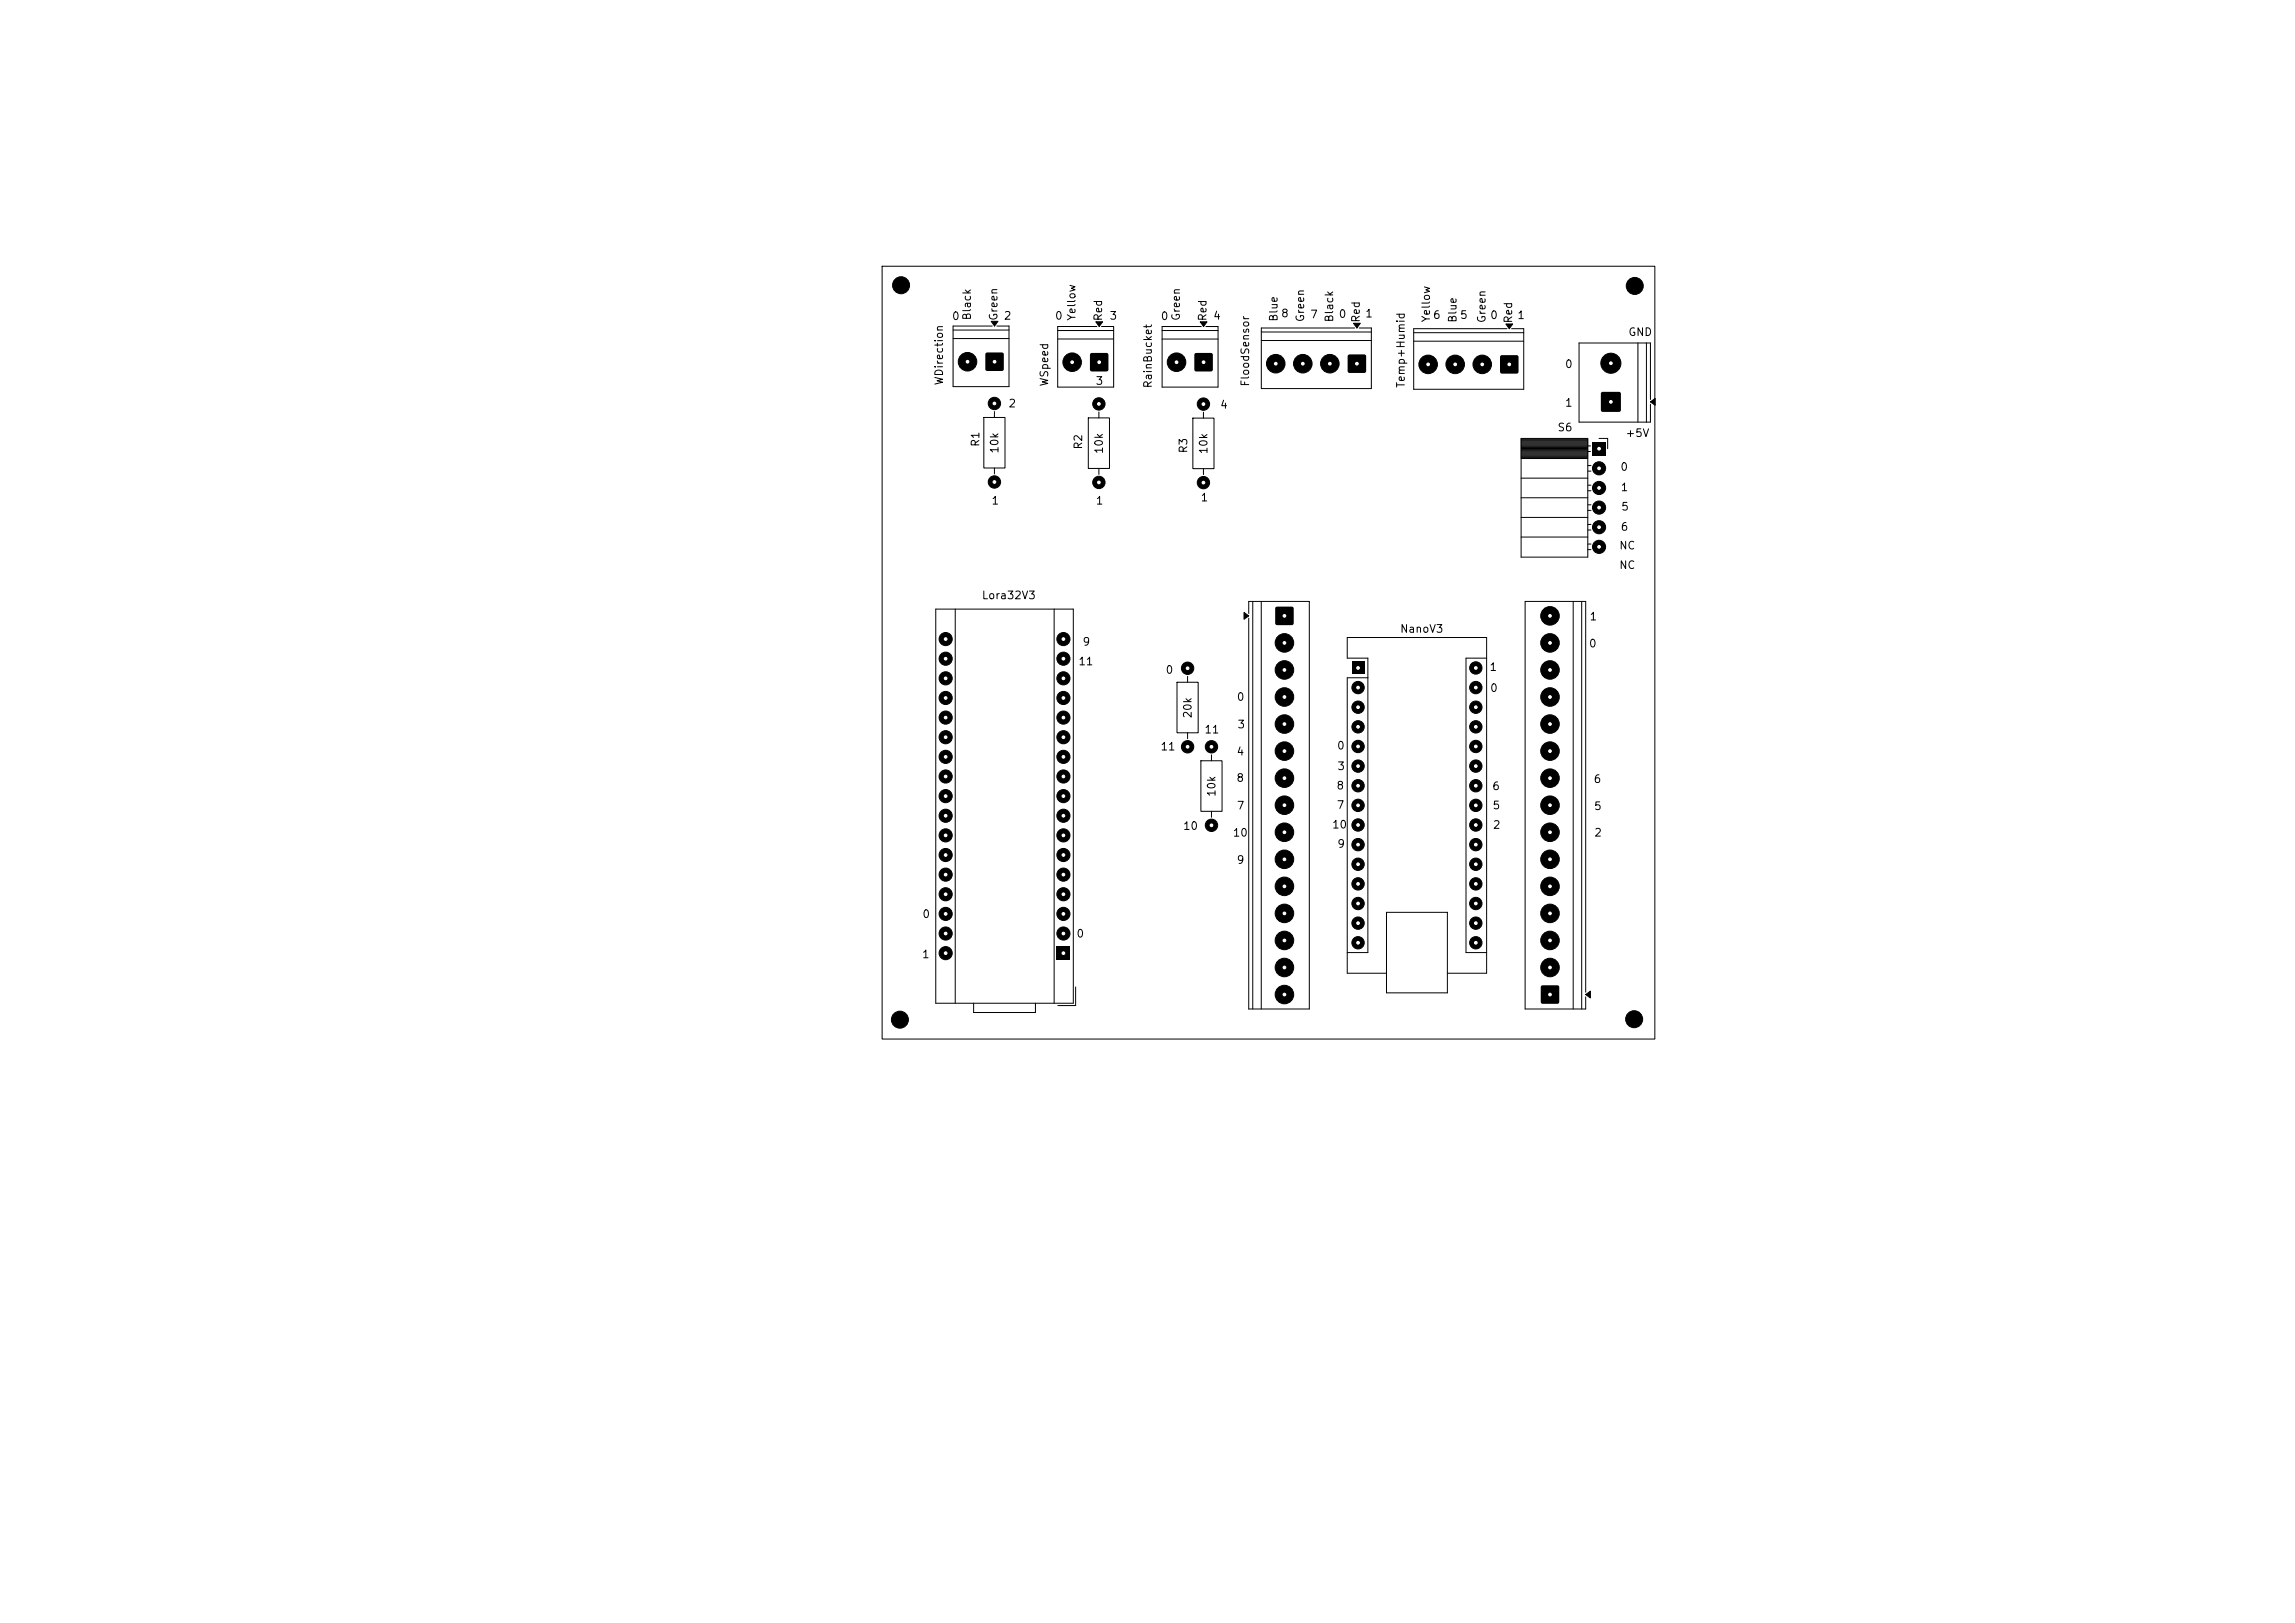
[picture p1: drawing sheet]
<svg xmlns="http://www.w3.org/2000/svg" width="297mm" height="210mm" viewBox="0 0 297 210" stroke-linecap="round" stroke-linejoin="round" font-family="sans-serif">
<defs><g id="words">
<g font-size="1">
<text x="123.1" y="41.7">0</text>
<text x="125.9" y="41.5" transform="rotate(-90 125.9 41.5)">Black</text>
<text x="129.3" y="41.6" transform="rotate(-90 129.3 41.6)">Green</text>
<text x="129.8" y="41.6">2</text>
<text x="136.4" y="41.6">0</text>
<text x="139.4" y="41.6" transform="rotate(-90 139.4 41.6)">Yellow</text>
<text x="142.9" y="41.6" transform="rotate(-90 142.9 41.6)">Red</text>
<text x="143.5" y="41.6">3</text>
<text x="150.1" y="41.7">0</text>
<text x="152.9" y="41.6" transform="rotate(-90 152.9 41.6)">Green</text>
<text x="156.4" y="41.6" transform="rotate(-90 156.4 41.6)">Red</text>
<text x="156.9" y="41.6">4</text>
<text x="165.6" y="41.7" transform="rotate(-90 165.6 41.7)">Blue</text>
<text x="165.7" y="41.3">8</text>
<text x="169" y="41.8" transform="rotate(-90 169 41.8)">Green</text>
<text x="169.5" y="41.4">7</text>
<text x="172.8" y="41.8" transform="rotate(-90 172.8 41.8)">Black</text>
<text x="173.2" y="41.4">0</text>
<text x="176.2" y="41.8" transform="rotate(-90 176.2 41.8)">Red</text>
<text x="176.6" y="41.3">1</text>
<text x="185.3" y="41.8" transform="rotate(-90 185.3 41.8)">Yellow</text>
<text x="185.4" y="41.5">6</text>
<text x="188.7" y="41.8" transform="rotate(-90 188.7 41.8)">Blue</text>
<text x="188.9" y="41.5">5</text>
<text x="192.5" y="41.9" transform="rotate(-90 192.5 41.9)">Green</text>
<text x="192.8" y="41.5">0</text>
<text x="195.9" y="41.9" transform="rotate(-90 195.9 41.9)">Red</text>
<text x="196.3" y="41.5">1</text>
<text x="202.5" y="47.9">0</text>
<text x="210.6" y="43.7">GND</text>
<text x="122.3" y="49.9" transform="rotate(-90 122.3 49.9)">WDirection</text>
<text x="130.4" y="53">2</text>
<text x="135.9" y="50.1" transform="rotate(-90 135.9 50.1)">WSpeed</text>
<text x="141.7" y="50">3</text>
<text x="149.3" y="50.3" transform="rotate(-90 149.3 50.3)">RainBucket</text>
<text x="157.8" y="53.1">4</text>
<text x="161.9" y="50.1" transform="rotate(-90 161.9 50.1)">FloodSensor</text>
<text x="182" y="50.3" transform="rotate(-90 182 50.3)">Temp+Humid</text>
<text x="202.5" y="52.9">1</text>
<text x="127" y="57.9" transform="rotate(-90 127 57.9)">R1</text>
<text x="129.5" y="58.8" transform="rotate(-90 129.5 58.8)">10k</text>
<text x="140.3" y="58.2" transform="rotate(-90 140.3 58.2)">R2</text>
<text x="143" y="58.8" transform="rotate(-90 143 58.8)">10k</text>
<text x="153.9" y="58.7" transform="rotate(-90 153.9 58.7)">R3</text>
<text x="156.5" y="58.9" transform="rotate(-90 156.5 58.9)">10k</text>
<text x="201.5" y="56.1">S6</text>
<text x="210.3" y="56.8">+5V</text>
<text x="128.2" y="65.5">1</text>
<text x="141.7" y="65.5">1</text>
<text x="155.3" y="65.1">1</text>
<text x="209.6" y="61.2">0</text>
<text x="209.7" y="63.8">1</text>
<text x="209.5" y="71.3">NC</text>
<text x="209.7" y="68.9">6</text>
<text x="209.7" y="66.3">5</text>
<text x="127" y="77.8">Lora32V3</text>
<text x="209.5" y="73.9">NC</text>
<text x="140" y="83.8">9</text>
<text x="181.1" y="82.1">NanoV3</text>
<text x="205.6" y="80.5">1</text>
<text x="139.5" y="86.3">11</text>
<text x="150.8" y="87.4">0</text>
<text x="192.7" y="87.1">1</text>
<text x="192.8" y="89.8">0</text>
<text x="205.5" y="84">0</text>
<text x="154.5" y="93" transform="rotate(-90 154.5 93)">20k</text>
<text x="155.8" y="95.2">11</text>
<text x="160" y="90.9">0</text>
<text x="160.1" y="94.5">3</text>
<text x="150.1" y="97.4">11</text>
<text x="159.9" y="101.4">8</text>
<text x="160" y="98">4</text>
<text x="173" y="97.2">0</text>
<text x="173" y="99.9">3</text>
<text x="206.2" y="101.6">6</text>
<text x="153" y="107.6">10</text>
<text x="157.5" y="103.2" transform="rotate(-90 157.5 103.2)">10k</text>
<text x="160" y="105">7</text>
<text x="172.3" y="107.5">10</text>
<text x="172.9" y="102.4">8</text>
<text x="172.9" y="104.9">7</text>
<text x="193" y="102.5">6</text>
<text x="193.1" y="105">5</text>
<text x="193.1" y="107.5">2</text>
<text x="206.2" y="105.1">5</text>
<text x="159.5" y="108.5">10</text>
<text x="160" y="112">9</text>
<text x="173" y="109.9">9</text>
<text x="206.2" y="108.5">2</text>
<text x="119.3" y="119">0</text>
<text x="119.2" y="124.2">1</text>
<text x="139.2" y="121.6">0</text>
</g>
</g></defs>
<g fill="none" stroke="#000" stroke-width=".13">
<path d="M114.2 34.4h100v100h-100zM123.3 42.7h7.3M123.3 43.8h7.3M127.3 54h2.8v6.6h-2.8zM128.3 41.6h.9l-.5 .6zM128.4 42.2h-5.1v7.8h7.3v-7.8h-1.6M128.7 53.2v.8M136.9 42.8h7.2M136.9 43.9h7.2M140.8 54.1h2.8v6.5h-2.8zM141.8 41.6h.9l-.5 .6zM142 42.2h-5.1v7.9h7.2v-7.9h-1.6"/>
<path d="M142.2 53.3v.8M150.4 42.8h7.2M150.4 43.9h7.2M154.4 54.1h2.7v6.5h-2.7zM155.3 41.6h.9l-.4 .7zM155.5 42.3h-5.1v7.8h7.2v-7.8h-1.5M155.7 53.3v.8M163.2 43h14.3M163.2 44.1h14.3M175.2 41.8h.8l-.4 .6zM175.3 42.4h-12.1v7.9h14.3v-7.9h-1.6M183 43.1h14.2"/>
<path d="M183 44.2h14.2M194.9 41.9h.9l-.5 .6zM195 42.5h-12v7.9h14.2v-7.9h-1.6M196.8 56.7h8.7v15.4h-8.7zM196.8 56.9h8.7M196.8 57h8.7M196.8 57.1h8.7M196.8 57.2h8.7M196.8 57.3h8.7M196.8 57.4h8.7M196.8 57.6h8.7M196.8 57.7h9"/>
<path d="M196.8 57.8h8.7M196.8 57.9h8.7M196.8 58h8.7M196.8 58.1h8.7M196.8 58.3h8.7M196.8 58.4h8.7M196.8 58.5h8.7M196.8 58.6h8.7M196.8 58.7h8.7M196.8 58.9h8.7M196.8 59h8.7M196.8 59.1h8.7"/>
<path d="M196.8 59.2h8.7M196.8 59.3h8.7M205.5 58.4h.3M206.9 56.7h1.1v1.4M212 44.4v10.2M213.1 44.4v10.2M213.6 51.7v-7.3h-9.3v10.2h9.3v-2.3M213.6 52l.6-.4v.8zM121.1 78.8h17.8v51h-17.8zM123.6 78.8v51M128.7 60.6v.7M136.4 78.8v51"/>
<path d="M142.2 60.6v.8M155.7 60.6v.8M161 79.3l.6 .4-.6 .4zM161.6 79.4v-1.6h7.8v52.8h-7.8v-50.6M162.1 77.8v52.8M163.2 77.8v52.8M196.8 61.9h8.7M196.8 64.4h8.7M196.8 67h8.7M196.8 69.5h8.7M203.6 77.8v52.8M204.7 77.8v52.8"/>
<path d="M205.5 60.2h.4M205.5 61h.4M205.5 62.8h.4M205.5 63.5h.4M205.5 65.3h.4M205.5 66h.4M205.5 67.9h.4M205.5 68.6h.4M205.5 70.4h.4M205.5 71.1h.4M152.3 88.3h2.8v6.5h-2.8zM153.7 87.5v.8"/>
<path d="M153.7 94.8v.8M155.4 98.4h2.8v6.6h-2.8zM156.8 97.7v.7M177 87.7h-2.6v38.2h5M192.4 85.2h-2.7v38.1h2.7M156.8 105v.8M179.4 118.1h7.9v10.4h-7.9zM126 129.8v1.2h8v-1.2M139.2 127.7v2.4h-2.3M174.4 123.3h2.6v-38.1h-2.6v-2.7h18v43.4h-5.1M205.2 128.7l.6-.5v.9zM205.2 128.4v-50.6h-7.8v52.8h7.8v-1.6"/>
</g>
<g fill="#000">
<path d="M128.3 41.6h.9l-.5 .6zM127.6 45.7l.2-.1h1.9l.1 .1 .1 .2v1.9l-.1 .1-.1 .1h-1.9l-.2-.1-.1-.1v-1.9zM141.8 41.6h.9l-.5 .6zM141.1 45.7h.2h1.9h.2v.2v1.9v.2l-.2 .1h-1.9l-.2-.1-.1-.2v-1.9zM155.3 41.6h.9l-.4 .7zM154.6 45.7h.2h1.9h.2l.1 .2v1.9l-.1 .2-.2 .1h-1.9l-.2-.1v-.2v-1.9zM175.2 41.8h.8l-.4 .6zM174.5 45.9h.2h1.8h.2l.1 .2v1.9l-.1 .2-.2 .1h-1.8l-.2-.1-.1-.2v-1.9zM194.9 41.9h.9l-.5 .6zM194.2 46h.2h1.9h.1l.1 .2v1.9l-.1 .2-.1 .1h-1.9l-.2-.1-.1-.2v-1.9zM206.1 57.2h1.7v1.7h-1.7zM207.2 50.8l.2-.1h2.1l.2 .1 .1 .2v2.1l-.1 .1-.2 .1h-2.1l-.2-.1v-.1v-2.1z"/>
<path d="M213.6 52l.6-.4v.8zM161 79.3l.6 .4-.6 .4zM165.1 78.6l.2-.1h1.9l.1 .1 .1 .1v1.9l-.1 .2-.1 .1h-1.9l-.2-.1-.1-.2v-1.9zM174.9 85.6h1.6v1.6h-1.6zM136.8 122.5h1.7v1.7h-1.7zM199.5 127.6l.1-.1h1.9l.2 .1 .1 .1v1.9l-.1 .2-.2 .1h-1.9l-.1-.1-.1-.2v-1.9zM205.2 128.7l.6-.5v.9z"/>
</g>
<g fill="#000" stroke="#000" stroke-width=".13">
<circle cx="116.6" cy="36.9" r="1.1"/>
<circle cx="116.6" cy="36.9" r=".17"/>
<circle cx="211.6" cy="37" r=".18"/>
<circle cx="211.6" cy="37" r="1.1"/>
<circle cx="125.2" cy="46.8" r="1.2"/>
<circle cx="128.7" cy="52.2" r=".8"/>
<circle cx="138.7" cy="46.9" r="1.2"/>
<circle cx="142.2" cy="52.3" r=".8"/>
<circle cx="152.3" cy="46.9" r="1.2"/>
<circle cx="155.7" cy="52.3" r=".8"/>
<circle cx="165.1" cy="47.1" r="1.2"/>
<circle cx="168.6" cy="47.1" r="1.2"/>
<circle cx="172.1" cy="47.1" r="1.2"/>
<circle cx="184.8" cy="47.1" r="1.2"/>
<circle cx="188.3" cy="47.1" r="1.2"/>
<circle cx="191.8" cy="47.1" r="1.2"/>
<circle cx="208.5" cy="47" r="1.3"/>
<circle cx="128.7" cy="62.4" r=".8"/>
<circle cx="142.2" cy="62.4" r=".8"/>
<circle cx="155.7" cy="62.4" r=".8"/>
<circle cx="200.6" cy="79.7" r="1.2"/>
<circle cx="206.9" cy="63.1" r=".85"/>
<circle cx="206.9" cy="60.6" r=".85"/>
<circle cx="206.9" cy="65.7" r=".85"/>
<circle cx="206.9" cy="68.2" r=".85"/>
<circle cx="206.9" cy="70.8" r=".85"/>
<circle cx="122.4" cy="92.9" r=".85"/>
<circle cx="122.4" cy="85.2" r=".85"/>
<circle cx="122.4" cy="97.9" r=".85"/>
<circle cx="122.4" cy="82.7" r=".85"/>
<circle cx="122.4" cy="90.3" r=".85"/>
<circle cx="122.4" cy="87.8" r=".85"/>
<circle cx="122.4" cy="95.4" r=".85"/>
<circle cx="137.6" cy="85.2" r=".85"/>
<circle cx="137.6" cy="92.9" r=".85"/>
<circle cx="137.6" cy="82.7" r=".85"/>
<circle cx="137.6" cy="97.9" r=".85"/>
<circle cx="137.6" cy="90.3" r=".85"/>
<circle cx="137.6" cy="87.8" r=".85"/>
<circle cx="137.6" cy="95.4" r=".85"/>
<circle cx="153.7" cy="86.5" r=".8"/>
<circle cx="153.7" cy="96.6" r=".8"/>
<circle cx="156.8" cy="96.6" r=".8"/>
<circle cx="166.2" cy="86.7" r="1.2"/>
<circle cx="166.2" cy="93.7" r="1.2"/>
<circle cx="166.2" cy="83.2" r="1.2"/>
<circle cx="166.2" cy="97.2" r="1.2"/>
<circle cx="166.2" cy="90.2" r="1.2"/>
<circle cx="175.8" cy="91.5" r=".8"/>
<circle cx="175.8" cy="89" r=".8"/>
<circle cx="175.8" cy="94" r=".8"/>
<circle cx="175.8" cy="99.1" r=".8"/>
<circle cx="175.8" cy="96.6" r=".8"/>
<circle cx="191" cy="94" r=".8"/>
<circle cx="191" cy="91.5" r=".8"/>
<circle cx="191" cy="89" r=".8"/>
<circle cx="191" cy="99.1" r=".8"/>
<circle cx="191" cy="96.6" r=".8"/>
<circle cx="191" cy="86.4" r=".8"/>
<circle cx="200.6" cy="86.7" r="1.2"/>
<circle cx="200.6" cy="93.7" r="1.2"/>
<circle cx="200.6" cy="97.2" r="1.2"/>
<circle cx="200.6" cy="83.2" r="1.2"/>
<circle cx="200.6" cy="90.2" r="1.2"/>
<circle cx="122.4" cy="105.6" r=".85"/>
<circle cx="122.4" cy="118.3" r=".85"/>
<circle cx="122.4" cy="113.2" r=".85"/>
<circle cx="122.4" cy="108.1" r=".85"/>
<circle cx="122.4" cy="115.7" r=".85"/>
<circle cx="122.4" cy="103" r=".85"/>
<circle cx="122.4" cy="100.5" r=".85"/>
<circle cx="122.4" cy="110.6" r=".85"/>
<circle cx="137.6" cy="105.6" r=".85"/>
<circle cx="137.6" cy="115.7" r=".85"/>
<circle cx="137.6" cy="113.2" r=".85"/>
<circle cx="137.6" cy="110.6" r=".85"/>
<circle cx="137.6" cy="103" r=".85"/>
<circle cx="137.6" cy="100.5" r=".85"/>
<circle cx="137.6" cy="108.1" r=".85"/>
<circle cx="137.6" cy="118.3" r=".85"/>
<circle cx="156.8" cy="106.8" r=".8"/>
<circle cx="166.2" cy="118.2" r="1.2"/>
<circle cx="166.2" cy="114.7" r="1.2"/>
<circle cx="166.2" cy="107.7" r="1.2"/>
<circle cx="166.2" cy="100.7" r="1.2"/>
<circle cx="166.2" cy="111.2" r="1.2"/>
<circle cx="166.2" cy="104.2" r="1.2"/>
<circle cx="175.8" cy="101.7" r=".8"/>
<circle cx="175.8" cy="104.2" r=".8"/>
<circle cx="175.8" cy="106.7" r=".8"/>
<circle cx="175.8" cy="111.8" r=".8"/>
<circle cx="175.8" cy="109.3" r=".8"/>
<circle cx="175.8" cy="114.4" r=".8"/>
<circle cx="175.8" cy="119.4" r=".8"/>
<circle cx="175.8" cy="116.9" r=".8"/>
<circle cx="191" cy="106.7" r=".8"/>
<circle cx="191" cy="111.8" r=".8"/>
<circle cx="191" cy="114.4" r=".8"/>
<circle cx="191" cy="109.3" r=".8"/>
<circle cx="191" cy="104.2" r=".8"/>
<circle cx="191" cy="101.7" r=".8"/>
<circle cx="191" cy="119.4" r=".8"/>
<circle cx="191" cy="116.9" r=".8"/>
<circle cx="200.6" cy="118.2" r="1.2"/>
<circle cx="200.6" cy="114.7" r="1.2"/>
<circle cx="200.6" cy="107.7" r="1.2"/>
<circle cx="200.6" cy="100.7" r="1.2"/>
<circle cx="200.6" cy="111.2" r="1.2"/>
<circle cx="200.6" cy="104.2" r="1.2"/>
<circle cx="116.5" cy="131.9" r=".17"/>
<circle cx="116.5" cy="131.9" r="1.1"/>
<circle cx="122.4" cy="123.3" r=".85"/>
<circle cx="122.4" cy="120.8" r=".85"/>
<circle cx="137.6" cy="120.8" r=".85"/>
<circle cx="166.2" cy="125.2" r="1.2"/>
<circle cx="166.2" cy="121.7" r="1.2"/>
<circle cx="166.2" cy="128.7" r="1.2"/>
<circle cx="175.8" cy="122" r=".8"/>
<circle cx="191" cy="122" r=".8"/>
<circle cx="200.6" cy="125.2" r="1.2"/>
<circle cx="200.6" cy="121.7" r="1.2"/>
<circle cx="211.5" cy="131.9" r=".18"/>
<circle cx="211.5" cy="131.9" r="1.1"/>
</g>
<g fill="#fff" stroke="#fff" stroke-width=".13">
<circle cx="208.5" cy="52" r=".18"/>
<circle cx="208.5" cy="47" r=".18"/>
<circle cx="166.2" cy="79.7" r=".17"/>
<circle cx="166.2" cy="83.2" r=".17"/>
<circle cx="166.2" cy="86.7" r=".17"/>
<circle cx="166.2" cy="90.2" r=".17"/>
<circle cx="166.2" cy="93.7" r=".17"/>
<circle cx="166.2" cy="97.2" r=".17"/>
<circle cx="166.2" cy="100.7" r=".17"/>
<circle cx="166.2" cy="104.2" r=".17"/>
<circle cx="166.2" cy="107.7" r=".18"/>
<circle cx="166.2" cy="111.2" r=".17"/>
<circle cx="166.2" cy="114.7" r=".18"/>
<circle cx="166.2" cy="118.2" r=".17"/>
<circle cx="166.2" cy="121.7" r=".17"/>
<circle cx="166.2" cy="125.2" r=".17"/>
<circle cx="166.2" cy="128.7" r=".17"/>
<circle cx="195.3" cy="47.2" r=".18"/>
<circle cx="191.8" cy="47.2" r=".17"/>
<circle cx="188.3" cy="47.2" r=".17"/>
<circle cx="184.8" cy="47.2" r=".17"/>
<circle cx="137.6" cy="123.3" r=".17"/>
<circle cx="137.6" cy="120.8" r=".17"/>
<circle cx="137.6" cy="118.3" r=".17"/>
<circle cx="137.6" cy="115.7" r=".17"/>
<circle cx="137.6" cy="113.2" r=".17"/>
<circle cx="137.6" cy="110.6" r=".17"/>
<circle cx="137.6" cy="108.1" r=".17"/>
<circle cx="137.6" cy="105.6" r=".17"/>
<circle cx="137.6" cy="103" r=".17"/>
<circle cx="137.6" cy="100.5" r=".17"/>
<circle cx="137.6" cy="97.9" r=".17"/>
<circle cx="137.6" cy="95.4" r=".17"/>
<circle cx="137.6" cy="92.9" r=".17"/>
<circle cx="137.6" cy="90.3" r=".17"/>
<circle cx="137.6" cy="87.8" r=".17"/>
<circle cx="137.6" cy="85.2" r=".17"/>
<circle cx="137.6" cy="82.7" r=".17"/>
<circle cx="122.4" cy="123.3" r=".17"/>
<circle cx="122.4" cy="120.8" r=".17"/>
<circle cx="122.4" cy="118.3" r=".17"/>
<circle cx="122.4" cy="115.7" r=".17"/>
<circle cx="122.4" cy="113.2" r=".17"/>
<circle cx="122.4" cy="110.6" r=".17"/>
<circle cx="122.4" cy="108.1" r=".17"/>
<circle cx="122.4" cy="105.6" r=".17"/>
<circle cx="122.4" cy="103" r=".17"/>
<circle cx="122.4" cy="100.5" r=".17"/>
<circle cx="122.4" cy="97.9" r=".17"/>
<circle cx="122.4" cy="95.4" r=".17"/>
<circle cx="122.4" cy="92.9" r=".17"/>
<circle cx="122.4" cy="90.3" r=".17"/>
<circle cx="122.4" cy="87.8" r=".17"/>
<circle cx="122.4" cy="85.2" r=".17"/>
<circle cx="122.4" cy="82.7" r=".17"/>
<circle cx="142.2" cy="52.3" r=".17"/>
<circle cx="142.2" cy="62.4" r=".17"/>
<circle cx="155.7" cy="52.3" r=".17"/>
<circle cx="155.7" cy="62.4" r=".17"/>
<circle cx="155.8" cy="46.9" r=".18"/>
<circle cx="152.3" cy="46.9" r=".17"/>
<circle cx="153.7" cy="86.5" r=".17"/>
<circle cx="153.7" cy="96.6" r=".17"/>
<circle cx="175.6" cy="47.1" r=".17"/>
<circle cx="172.1" cy="47.1" r=".17"/>
<circle cx="168.6" cy="47.1" r=".17"/>
<circle cx="165.1" cy="47.1" r=".17"/>
<circle cx="206.9" cy="60.6" r=".18"/>
<circle cx="206.9" cy="58.1" r=".18"/>
<circle cx="206.9" cy="63.1" r=".18"/>
<circle cx="206.9" cy="65.7" r=".18"/>
<circle cx="206.9" cy="68.2" r=".18"/>
<circle cx="206.9" cy="70.8" r=".18"/>
<circle cx="128.7" cy="46.8" r=".17"/>
<circle cx="125.2" cy="46.8" r=".17"/>
<circle cx="156.8" cy="96.6" r=".17"/>
<circle cx="156.8" cy="106.8" r=".17"/>
<circle cx="142.2" cy="46.9" r=".18"/>
<circle cx="138.8" cy="46.9" r=".17"/>
<circle cx="200.6" cy="128.7" r=".18"/>
<circle cx="200.6" cy="125.2" r=".18"/>
<circle cx="200.6" cy="121.7" r=".17"/>
<circle cx="200.6" cy="118.2" r=".18"/>
<circle cx="200.6" cy="114.7" r=".18"/>
<circle cx="200.6" cy="111.2" r=".18"/>
<circle cx="200.6" cy="107.7" r=".18"/>
<circle cx="200.6" cy="104.2" r=".18"/>
<circle cx="200.6" cy="100.7" r=".18"/>
<circle cx="200.6" cy="97.2" r=".18"/>
<circle cx="200.6" cy="93.7" r=".18"/>
<circle cx="200.6" cy="90.2" r=".18"/>
<circle cx="200.6" cy="86.7" r=".18"/>
<circle cx="200.6" cy="83.2" r=".18"/>
<circle cx="200.6" cy="79.7" r=".18"/>
<circle cx="175.7" cy="86.4" r=".17"/>
<circle cx="175.7" cy="89" r=".17"/>
<circle cx="175.7" cy="91.5" r=".17"/>
<circle cx="175.7" cy="94.1" r=".17"/>
<circle cx="175.7" cy="96.6" r=".17"/>
<circle cx="175.7" cy="99.1" r=".17"/>
<circle cx="175.7" cy="101.7" r=".17"/>
<circle cx="175.7" cy="104.2" r=".17"/>
<circle cx="175.7" cy="106.8" r=".17"/>
<circle cx="175.7" cy="109.3" r=".17"/>
<circle cx="175.7" cy="111.8" r=".17"/>
<circle cx="175.7" cy="114.4" r=".17"/>
<circle cx="175.7" cy="116.9" r=".17"/>
<circle cx="175.7" cy="119.5" r=".17"/>
<circle cx="175.7" cy="122" r=".17"/>
<circle cx="191" cy="122" r=".17"/>
<circle cx="191" cy="119.5" r=".17"/>
<circle cx="191" cy="116.9" r=".17"/>
<circle cx="191" cy="114.4" r=".17"/>
<circle cx="191" cy="111.8" r=".17"/>
<circle cx="191" cy="109.3" r=".17"/>
<circle cx="191" cy="106.8" r=".17"/>
<circle cx="191" cy="104.2" r=".17"/>
<circle cx="191" cy="101.7" r=".17"/>
<circle cx="191" cy="99.1" r=".17"/>
<circle cx="191" cy="96.6" r=".17"/>
<circle cx="191" cy="94.1" r=".17"/>
<circle cx="191" cy="91.5" r=".17"/>
<circle cx="191" cy="89" r=".17"/>
<circle cx="191" cy="86.4" r=".17"/>
<circle cx="128.7" cy="52.2" r=".18"/>
<circle cx="128.7" cy="62.4" r=".18"/>
</g>
<use href="#words"/>
</svg>
